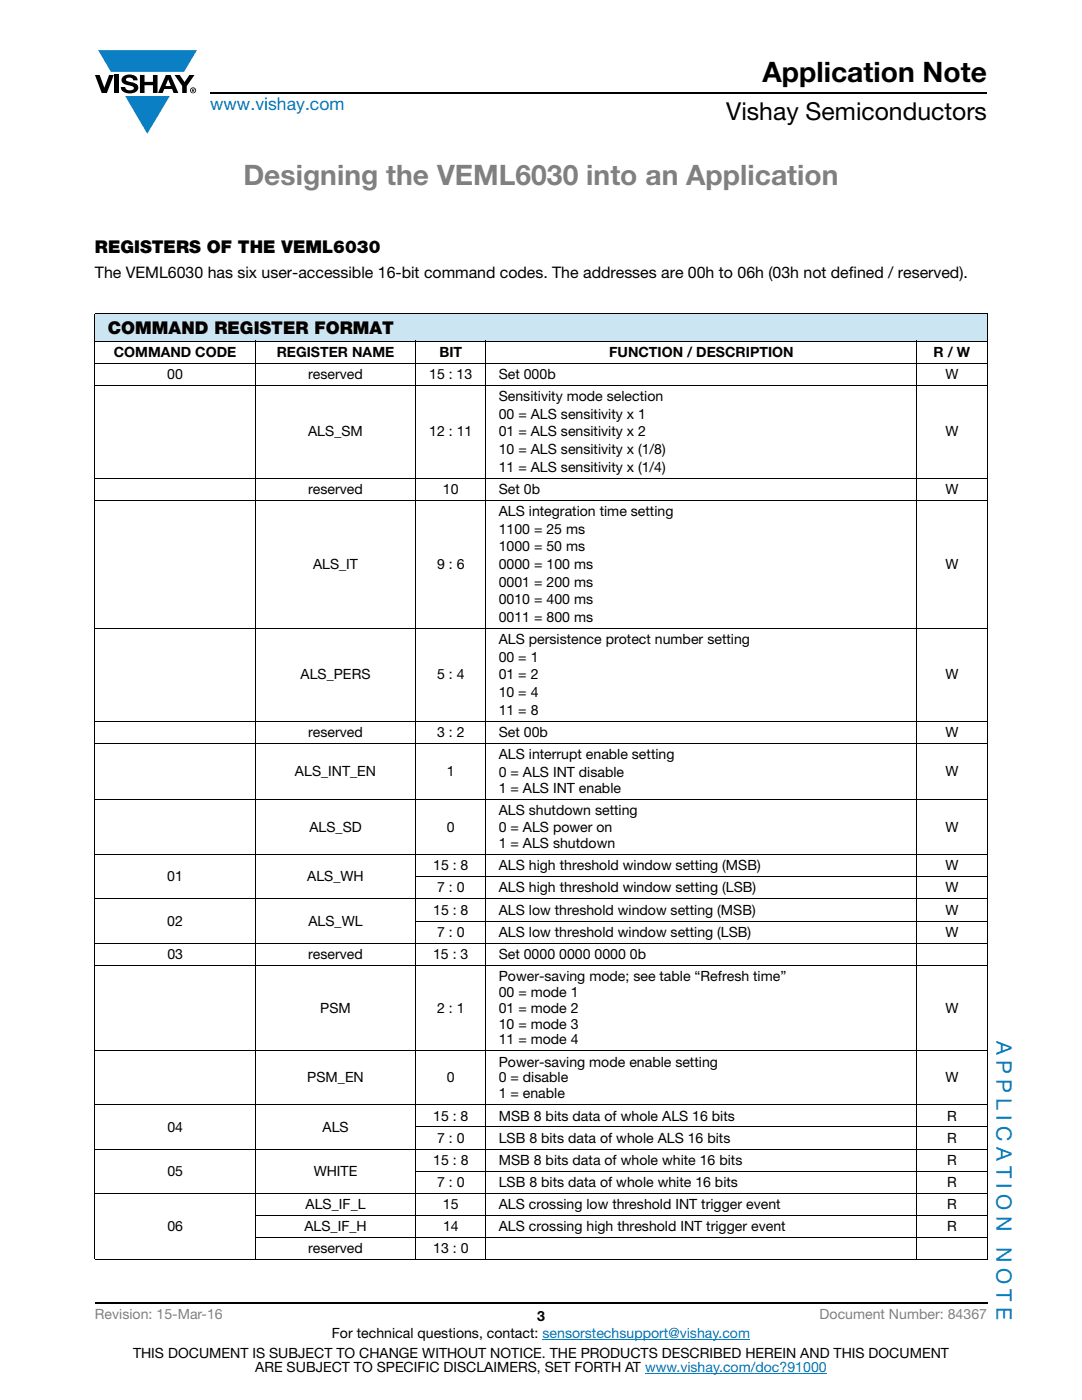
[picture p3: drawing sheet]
<svg xmlns="http://www.w3.org/2000/svg" width="216mm" height="279mm" viewBox="0 0 216 279" stroke-linecap="round" stroke-linejoin="round" font-family="sans-serif">
<defs><g id="words">
<text font-size="5.6" x="152.1" y="16.4">Application Note</text>
<text font-size="5.6" fill="#808080" x="48.6" y="36.9">Designing the VEML6030 into an Application</text>
<text font-size="4.9" x="144.9" y="24">Vishay Semiconductors</text>
<g font-size="4.2" fill="#007ec4">
<text x="198.8" y="207.8" transform="rotate(90 198.8 207.8)">A P P L I C A T I O N</text>
<text x="198.8" y="248.9" transform="rotate(90 198.8 248.9)">N O T E</text>
</g>
<text font-size="3.5" fill="#007ec4" x="42" y="21.9">www.vishay.com</text>
<g font-size="3.5">
<text x="18.9" y="50.5">REGISTERS OF THE VEML6030</text>
<text x="21.5" y="66.7">COMMAND REGISTER FORMAT</text>
</g>
<text font-size="3.2" x="18.9" y="55.5">The VEML6030 has six user-accessible 16-bit command codes. The addresses are 00h to 06h (03h not defined / reserved).</text>
<g font-size="2.8">
<text x="22.7" y="71.2">COMMAND CODE</text>
<text x="55.2" y="71.2">REGISTER NAME</text>
<text x="87.7" y="71.2">BIT</text>
<text x="121.5" y="71.2">FUNCTION / DESCRIPTION</text>
<text x="186.3" y="71.2">R / W</text>
<text x="33.4" y="75.6">00</text>
<text x="61.5" y="75.6">reserved</text>
<text x="85.6" y="75.6">15 : 13</text>
<text x="99.5" y="75.6">Set 000b</text>
<text x="188.6" y="75.6">W</text>
<text x="99.5" y="80">Sensitivity mode selection</text>
<text x="99.5" y="83.6">00 = ALS sensitivity x 1</text>
<text x="61.5" y="87.1">ALS_SM</text>
<text x="85.6" y="87.1">12 : 11</text>
<text x="99.5" y="87.1">01 = ALS sensitivity x 2</text>
<text x="188.6" y="87.1">W</text>
<text x="99.5" y="90.6">10 = ALS sensitivity x (1/8)</text>
<text x="99.5" y="94.1">11 = ALS sensitivity x (1/4)</text>
<text x="61.5" y="98.6">reserved</text>
<text x="88.4" y="98.6">10</text>
<text x="99.5" y="98.6">Set 0b</text>
<text x="188.6" y="98.6">W</text>
<text x="99.5" y="103">ALS integration time setting</text>
<text x="99.5" y="106.5">1100 = 25 ms</text>
<text x="62.5" y="113.6">ALS_IT</text>
<text x="87.2" y="113.6">9 : 6</text>
<text x="99.5" y="110">1000 = 50 ms</text>
<text x="99.5" y="113.6">0000 = 100 ms</text>
<text x="188.6" y="113.6">W</text>
<text x="99.5" y="117.1">0001 = 200 ms</text>
<text x="99.5" y="120.6">0010 = 400 ms</text>
<text x="99.5" y="124.1">0011 = 800 ms</text>
<text x="99.5" y="128.5">ALS persistence protect number setting</text>
<text x="60" y="135.6">ALS_PERS</text>
<text x="87.2" y="135.6">5 : 4</text>
<text x="99.5" y="132.1">00 = 1</text>
<text x="99.5" y="135.6">01 = 2</text>
<text x="188.6" y="135.6">W</text>
<text x="99.5" y="139.1">10 = 4</text>
<text x="99.5" y="142.7">11 = 8</text>
<text x="61.5" y="147.1">reserved</text>
<text x="87.2" y="147.1">3 : 2</text>
<text x="99.5" y="147.1">Set 00b</text>
<text x="188.6" y="147.1">W</text>
<text x="58.8" y="154.8">ALS_INT_EN</text>
<text x="89.2" y="154.8">1</text>
<text x="99.5" y="151.5">ALS interrupt enable setting</text>
<text x="99.5" y="155">0 = ALS INT disable</text>
<text x="188.6" y="154.8">W</text>
<text x="99.5" y="158.2">1 = ALS INT enable</text>
<text x="61.7" y="165.9">ALS_SD</text>
<text x="89.2" y="165.9">0</text>
<text x="99.5" y="162.6">ALS shutdown setting</text>
<text x="99.5" y="166.1">0 = ALS power on</text>
<text x="188.6" y="165.9">W</text>
<text x="86.4" y="173.7">15 : 8</text>
<text x="99.5" y="169.3">1 = ALS shutdown</text>
<text x="99.5" y="173.7">ALS high threshold window setting (MSB)</text>
<text x="188.6" y="173.7">W</text>
<text x="33.4" y="175.9">01</text>
<text x="61.3" y="175.9">ALS_WH</text>
<text x="87.2" y="178.1">7 : 0</text>
<text x="99.5" y="178.1">ALS high threshold window setting (LSB)</text>
<text x="188.6" y="178.1">W</text>
<text x="33.4" y="184.7">02</text>
<text x="61.5" y="184.7">ALS_WL</text>
<text x="86.4" y="182.5">15 : 8</text>
<text x="99.5" y="182.5">ALS low threshold window setting (MSB)</text>
<text x="188.6" y="182.5">W</text>
<text x="33.4" y="191.3">03</text>
<text x="61.5" y="191.3">reserved</text>
<text x="86.4" y="191.3">15 : 3</text>
<text x="87.2" y="186.9">7 : 0</text>
<text x="99.5" y="191.3">Set 0000 0000 0000 0b</text>
<text x="99.5" y="186.9">ALS low threshold window setting (LSB)</text>
<text x="188.6" y="186.9">W</text>
<text x="99.5" y="195.7">Power-saving mode; see table “Refresh time”</text>
<text x="63.9" y="202.1">PSM</text>
<text x="87.2" y="202.1">2 : 1</text>
<text x="99.5" y="202.1">01 = mode 2</text>
<text x="99.5" y="198.9">00 = mode 1</text>
<text x="188.6" y="202.1">W</text>
<text x="99.5" y="205.3">10 = mode 3</text>
<text x="99.5" y="208.4">11 = mode 4</text>
<text x="99.5" y="212.8">Power-saving mode enable setting</text>
<text x="61.3" y="216">PSM_EN</text>
<text x="89.2" y="216">0</text>
<text x="99.5" y="216">0 = disable</text>
<text x="99.5" y="219.2">1 = enable</text>
<text x="188.6" y="216">W</text>
<text x="33.4" y="225.8">04</text>
<text x="64.4" y="225.8">ALS</text>
<text x="86.4" y="223.6">15 : 8</text>
<text x="99.5" y="223.6">MSB 8 bits data of whole ALS 16 bits</text>
<text x="189" y="223.6">R</text>
<text x="86.4" y="232.4">15 : 8</text>
<text x="87.2" y="228">7 : 0</text>
<text x="99.5" y="228">LSB 8 bits data of whole ALS 16 bits</text>
<text x="99.5" y="232.4">MSB 8 bits data of whole white 16 bits</text>
<text x="189" y="228">R</text>
<text x="189" y="232.4">R</text>
<text x="33.4" y="234.7">05</text>
<text x="62.6" y="234.7">WHITE</text>
<text x="87.2" y="236.9">7 : 0</text>
<text x="99.5" y="236.9">LSB 8 bits data of whole white 16 bits</text>
<text x="189" y="236.9">R</text>
<text x="33.4" y="245.7">06</text>
<text x="60.7" y="245.7">ALS_IF_H</text>
<text x="61" y="241.3">ALS_IF_L</text>
<text x="88.4" y="241.3">15</text>
<text x="88.4" y="245.7">14</text>
<text x="99.5" y="241.3">ALS crossing low threshold INT trigger event</text>
<text x="99.5" y="245.7">ALS crossing high threshold INT trigger event</text>
<text x="189" y="241.3">R</text>
<text x="189" y="245.7">R</text>
<text x="61.5" y="250.1">reserved</text>
<text x="86.4" y="250.1">13 : 0</text>
<text x="107.2" y="263.6">3</text>
<text x="66.2" y="267.1">For technical questions, contact: sensorstechsupport@vishay.com</text>
<text x="26.5" y="271">THIS DOCUMENT IS SUBJECT TO CHANGE WITHOUT NOTICE. THE PRODUCTS DESCRIBED HEREIN AND THIS DOCUMENT</text>
<text x="50.9" y="273.8">ARE SUBJECT TO SPECIFIC DISCLAIMERS, SET FORTH AT www.vishay.com/doc?91000</text>
</g>
<g font-size="2.8" fill="#808080">
<text x="18.9" y="263.3">Revision: 15-Mar-16</text>
<text x="163.6" y="263.3">Document Number: 84367</text>
</g>
</g></defs>
<g fill="#0a7fc3">
<path d="M19.6 10h19.7l-2.6 4.3h-1.1h-13.5z"/>
<path d="M25 19.2h8.9l-4.5 7.5z"/>
</g>
<g fill="#000">
<path d="M18.9 15h1l.9 2.5 1-2.5h.9l-1.4 3.6h-1zM22.9 15h.9v3.6h-.9zM24.6 15.3a2.1 2.1 0 0 1 2.8 .3l.1 .4h-.9a.79 .79 0 0 0-.7-.5 .79 .79 0 0 0-.8 .4l.3 .3 1 .2a1.08 1.08 0 0 1 1.2 1 1.08 1.08 0 0 1-1.1 1.2 1.73 1.73 0 0 1-2.4-1.2h.9a.96 .96 0 0 0 .8 .6 .96 .96 0 0 0 .9-.4 1.31 1.31 0 0 0-1.2-.6 1.03 1.03 0 0 1-1.1-.6 1.03 1.03 0 0 1 .2-1.1zM27.9 15h.9v1.3h1.7v-1.3h.9v3.6h-.9v-1.6h-1.7v1.6h-.9zM34.8 15h1.1l.9 1.4 1-1.4h1l-1.5 2.2v1.4h-.9v-1.4z"/>
<path d="M33.6 15.9l.5 1.3h-1.1zM33.1 15l-1.6 3.6h1l.3-.8h1.5l.3 .8h1l-1.6-3.6z"/>
<path d="M38.4 17.8h.2v.2h-.2zM38.3 17.7v.7h.1v-.3l.4 .3-.2-.3 .2-.2-.1-.2z"/>
<path d="M38.1 18a.46 .46 0 0 1 .9 0 .46 .46 0 0 1-.9 0zM37.9 18a.6 .6 0 0 0 1.2 0 .6 .6 0 0 0-1.2 0z"/>
</g>
<path d="M42 18.6h155M18.9 260h178.1" fill="none" stroke="#000" stroke-width=".36"/>
<path d="M108.2 267.3h41.5M128.7 274h36.3" fill="none" stroke="#007ec4" stroke-width=".2"/>
<path d="M18.9 62.6h178.1v5.5h-178.1z" fill="#cce5f3"/>
<g fill="none" stroke="#000" stroke-width=".2">
<path d="M18.9 62.6h178.1M18.9 68.1h178.1M18.9 72.5h178.1M18.9 76.9h178.1M18.9 62.7v188.6M50.9 68v183.5M83 68v183.5M96.9 68v183.5M182.9 68v183.5M197 62.7v188.6M18.9 95.4h178.1M18.9 99.8h178.1"/>
<path d="M18.9 125.4h178.1M18.9 144h178.1M18.9 148.4h178.1M18.9 159.5h178.1M18.9 170.6h178.1M18.9 179.4h178.1M82.9 175h114.1M18.9 188.2h178.1M18.9 192.6h178.1M82.9 183.8h114.1M18.9 209.7h178.1M18.9 220.5h178.1"/>
<path d="M18.9 229.3h178.1M18.9 238.1h178.1M82.9 224.9h114.1M82.9 233.7h114.1M18.9 251.4h178.1M50.9 242.5h146.1M50.9 247h146.1"/>
</g>
<use href="#words"/>
</svg>
